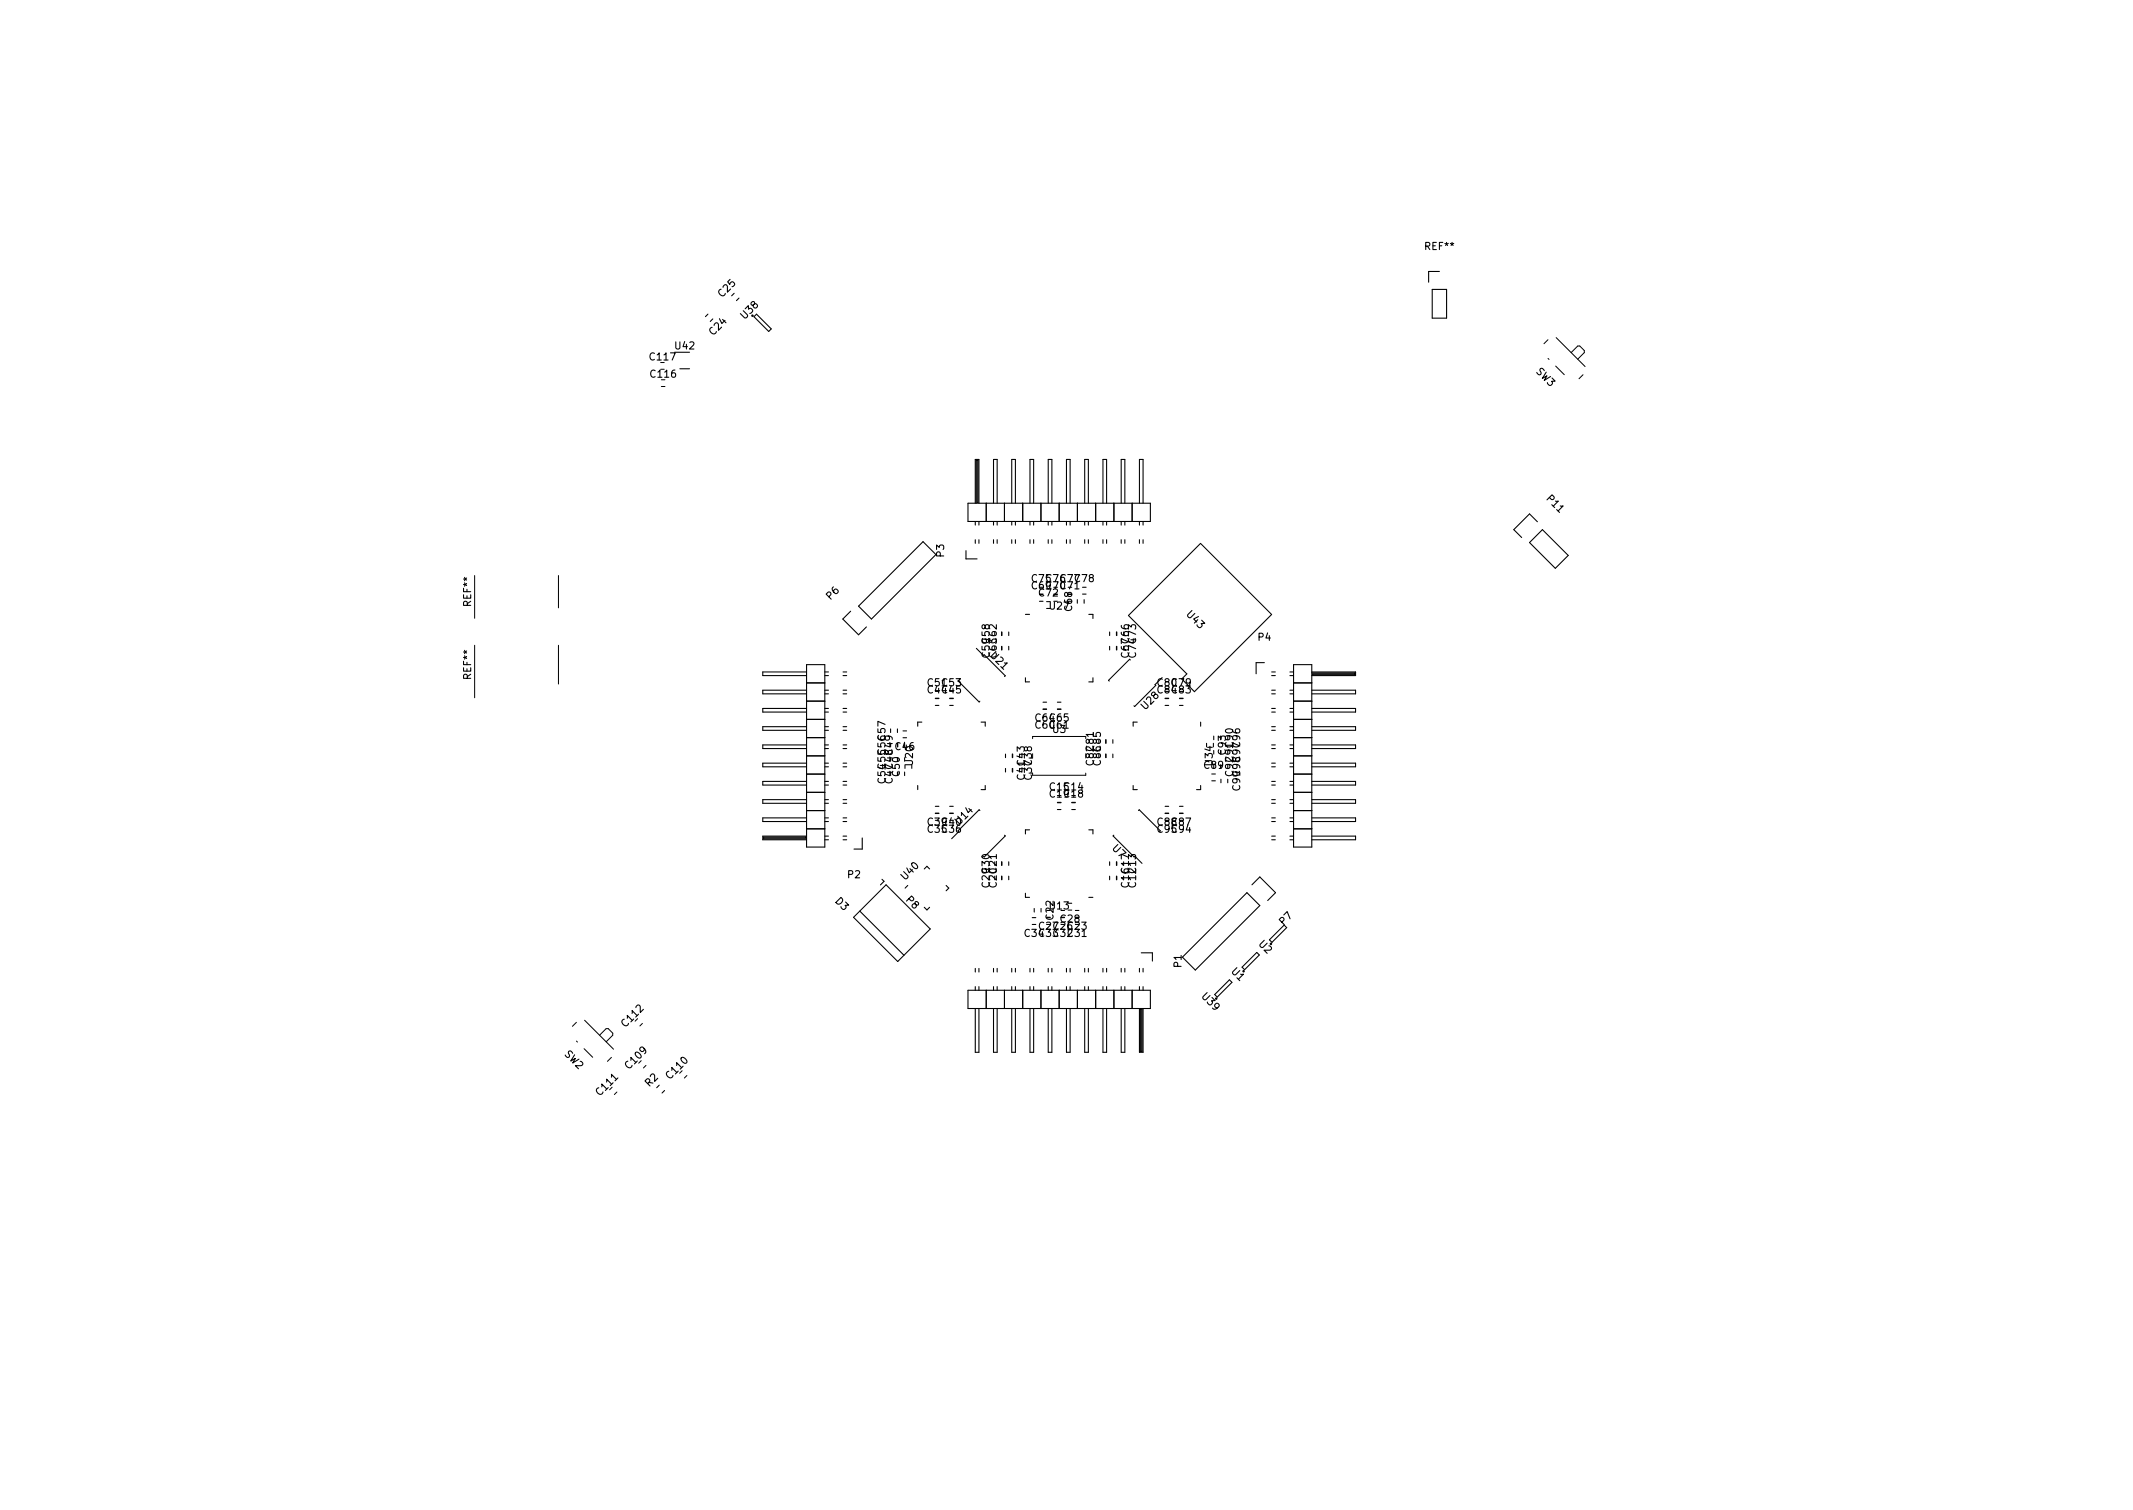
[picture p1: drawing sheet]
<svg xmlns="http://www.w3.org/2000/svg" width="297mm" height="210mm" viewBox="0 0 297 210" stroke-linecap="round" stroke-linejoin="round" font-family="sans-serif">
<defs><g id="words">
<g font-size="1.4">
<text x="198.5" y="34.8">REF**</text>
<text x="100.6" y="41.4" transform="rotate(-45 100.6 41.4)">C25</text>
<text x="99.4" y="46.7" transform="rotate(-45 99.4 46.7)">C24</text>
<text x="103.8" y="44.4" transform="rotate(-45 103.8 44.4)">U38</text>
<text x="90.6" y="50.2">C117</text>
<text x="90.7" y="52.6">C116</text>
<text x="94.1" y="48.6">U42</text>
<text x="213.8" y="51.8" transform="rotate(45 213.8 51.8)">SW3</text>
<text x="215.4" y="69.6" transform="rotate(45 215.4 69.6)">P11</text>
<text x="131.5" y="77.5" transform="rotate(-90 131.5 77.5)">P3</text>
<text x="115.7" y="83.5" transform="rotate(-45 115.7 83.5)">P6</text>
<text x="143.7" y="82">C69C70C71</text>
<text x="143.7" y="81">C75C76C77C78</text>
<text x="144.7" y="83">C72</text>
<text x="65.6" y="84.3" transform="rotate(-90 65.6 84.3)">REF**</text>
<text x="146.2" y="84.9">U27</text>
<text x="149.3" y="85" transform="rotate(-90 149.3 85)">C68</text>
<text x="165.2" y="85.7" transform="rotate(45 165.2 85.7)">U43</text>
<text x="175.2" y="89.2">P4</text>
<text x="65.6" y="94.5" transform="rotate(-90 65.6 94.5)">REF**</text>
<text x="129.2" y="95.5">C51C53</text>
<text x="137.8" y="91.5" transform="rotate(-90 137.8 91.5)">C59C58</text>
<text x="137.9" y="91.4" transform="rotate(45 137.9 91.4)">U21</text>
<text x="138.8" y="91.5" transform="rotate(-90 138.8 91.5)">C63C62</text>
<text x="157.2" y="91.5" transform="rotate(-90 157.2 91.5)">C67C66</text>
<text x="158.2" y="91.5" transform="rotate(-90 158.2 91.5)">C74C73</text>
<text x="161.2" y="95.5">C80C79</text>
<text x="129.2" y="96.5">C44C45</text>
<text x="144.2" y="101.4">C60C61</text>
<text x="144.2" y="100.4">C64C65</text>
<text x="159.6" y="98.8" transform="rotate(-45 159.6 98.8)">U28</text>
<text x="161.2" y="96.5">C84C83</text>
<text x="124.7" y="104.4">C46</text>
<text x="127.1" y="106.5" transform="rotate(-90 127.1 106.5)">U20</text>
<text x="146.6" y="102">U3</text>
<text x="152.3" y="106.5" transform="rotate(-90 152.3 106.5)">C82C81</text>
<text x="153.3" y="106.5" transform="rotate(-90 153.3 106.5)">C86C85</text>
<text x="167.7" y="107">C89</text>
<text x="168.9" y="106.5" transform="rotate(-90 168.9 106.5)">U34</text>
<text x="170.7" y="105" transform="rotate(-90 170.7 105)">C93</text>
<text x="123.3" y="109" transform="rotate(-90 123.3 109)">C54C55C56C57</text>
<text x="124.3" y="109" transform="rotate(-90 124.3 109)">C47C48C49</text>
<text x="125.3" y="108" transform="rotate(-90 125.3 108)">C50</text>
<text x="142.7" y="108.5" transform="rotate(-90 142.7 108.5)">C41C43</text>
<text x="143.7" y="108.5" transform="rotate(-90 143.7 108.5)">C37C38</text>
<text x="146.2" y="110">C15C14</text>
<text x="146.2" y="111">C19C18</text>
<text x="171.7" y="108" transform="rotate(-90 171.7 108)">C92C91C90</text>
<text x="172.7" y="110" transform="rotate(-90 172.7 110)">C99C98C97C96</text>
<text x="129.2" y="115.9">C35C36</text>
<text x="129.2" y="114.9">C39C40</text>
<text x="133.7" y="114.8" transform="rotate(-45 133.7 114.8)">U14</text>
<text x="154.8" y="118.2" transform="rotate(45 154.8 118.2)">U7</text>
<text x="161.2" y="114.9">C88C87</text>
<text x="161.2" y="115.9">C95C94</text>
<text x="116.3" y="125.6" transform="rotate(45 116.3 125.6)">D3</text>
<text x="118.1" y="122.3">P2</text>
<text x="126.1" y="125.4" transform="rotate(45 126.1 125.4)">P8</text>
<text x="126.1" y="122.5" transform="rotate(-45 126.1 122.5)">U40</text>
<text x="137.8" y="123.5" transform="rotate(-90 137.8 123.5)">C29C30</text>
<text x="138.8" y="123.5" transform="rotate(-90 138.8 123.5)">C20C21</text>
<text x="157.2" y="123.5" transform="rotate(-90 157.2 123.5)">C16C17</text>
<text x="158.2" y="123.5" transform="rotate(-90 158.2 123.5)">C12C13</text>
<text x="142.7" y="130.4">C34C33C32C31</text>
<text x="144.7" y="129.4">C27C26C23</text>
<text x="146.2" y="126.6">U13</text>
<text x="146.7" y="128" transform="rotate(-90 146.7 128)">C22</text>
<text x="147.7" y="128.4">C28</text>
<text x="175.2" y="131.6" transform="rotate(45 175.2 131.6)">U2</text>
<text x="178.8" y="128.9" transform="rotate(-45 178.8 128.9)">P7</text>
<text x="164.5" y="134.7" transform="rotate(-90 164.5 134.7)">P1</text>
<text x="171.4" y="135.4" transform="rotate(45 171.4 135.4)">U1</text>
<text x="87.2" y="143" transform="rotate(-45 87.2 143)">C112</text>
<text x="167.3" y="138.9" transform="rotate(45 167.3 138.9)">U39</text>
<text x="78.5" y="146.8" transform="rotate(45 78.5 146.8)">SW2</text>
<text x="87.7" y="148.8" transform="rotate(-45 87.7 148.8)">C109</text>
<text x="83.7" y="152.5" transform="rotate(-45 83.7 152.5)">C111</text>
<text x="90.5" y="151.4" transform="rotate(-45 90.5 151.4)">R2</text>
<text x="93.4" y="150.2" transform="rotate(-45 93.4 150.2)">C110</text>
</g>
</g></defs>
<g fill="none" stroke="#000" stroke-width=".15">
<path d="M200.4 37.8h-1.4v1.5M94.7 51.3h1.3M98.6 43.7l-.4 .4M105.4 43.7l2 2.1-.4 .4-2-2.1M199.4 40.3h2v4h-2zM128.5 75.4l1.8 1.8-8.9 9-1.8-1.8zM134.5 76.7v1.1h1.6M134.8 70.1h25.4v2.5h-25.4zM135.8 70.1v-6.1h.5v6.1M135.8 72.6v.5M135.8 75.1v.6M136.1 64.1v5.8h.1v-5.8h-.3v6"/>
<path d="M136.3 72.6v.5M136.3 75.1v.6M137.3 70.1v2.5M138.4 70.1v-6.1h.5v6.1M138.4 72.6v.5M138.4 75.1v.6M138.9 72.6v.5M138.9 75.1v.6M139.9 70.1v2.5M140.9 70.1v-6.1h.5v6.1M140.9 72.6v.5M140.9 75.1v.6"/>
<path d="M141.4 72.6v.5M141.4 75.1v.6M142.4 70.1v2.5M143.4 70.1v-6.1h.5v6.1M143.4 72.6v.5M143.4 75.1v.6M143.9 72.6v.5M143.9 75.1v.6M145 70.1v2.5M146 70.1v-6.1h.5v6.1M146 72.6v.5M146 75.1v.6"/>
<path d="M146.5 72.6v.5M146.5 75.1v.6M147.5 70.1v2.5M148.5 70.1v-6.1h.5v6.1M148.5 72.6v.5M148.5 75.1v.6M149 72.6v.5M149 75.1v.6M150 70.1v2.5M151.1 70.1v-6.1h.5v6.1M151.1 72.6v.5M151.1 75.1v.6"/>
<path d="M151.6 72.6v.5M151.6 75.1v.6M152.6 70.1v2.5M153.6 70.1v-6.1h.5v6.1M153.6 72.6v.5M153.6 75.1v.6M154.1 72.6v.5M154.1 75.1v.6M155.1 70.1v2.5M156.1 70.1v-6.1h.5v6.1M156.1 72.6v.5M156.1 75.1v.6"/>
<path d="M156.6 72.6v.5M156.6 75.1v.6M157.7 70.1v2.5M158.7 70.1v-6.1h.5v6.1M158.7 72.6v.5M158.7 75.1v.6M159.2 72.6v.5M159.2 75.1v.6M214.1 72.7l-1.1-1.1-2.2 2.1 1.1 1.1M214.8 73.7l3.6 3.6-1.8 1.8-3.6-3.6zM112.3 93.6h-6.1v.5h6.1M112.3 98.6h-6.1v.6h6.1"/>
<path d="M112.3 96.1h-6.1v.5h6.1M112.3 97.6h2.6M112.3 92.5h2.6v25.4h-2.6zM112.3 95.1h2.6M114.9 93.6h.5M114.9 94.1h.5M114.9 99.2h.5M114.9 98.6h.5M114.9 96.6h.5M114.9 96.1h.5M117.4 93.6h.5M117.4 94.1h.5"/>
<path d="M117.4 99.2h.5M117.4 98.6h.5M117.4 96.6h.5M117.4 96.1h.5M118.5 85.1l-1.1 1.1 2.2 2.2 1.1-1.1M130.2 97.3h.6M130.2 98.2h.6M130.2 97.2h.6M132.2 97.3h.6M132.2 98.2h.6M132.2 97.2h.6M133.4 94.8l3 2.9 .1-.1"/>
<path d="M136 90.3l1 1M137.1 91.2l2.9 2.9-.1 .1M139.5 88v.5M139.5 90v.5M140.5 88v.5M140.5 90v.5M142.8 94.4v.5h.6M142.8 85.5h.6M144.8 83.7h.4M145.2 98.8h.6M145.2 98.7h.6M145.2 97.8h.6"/>
<path d="M145.8 83.8h.4M145.8 84.7h.4M147.2 98.8h.6M147.2 98.7h.6M147.2 97.8h.6M150 83.5v.5M150.8 81.8h.4M150.8 82.7h.4M151 83.5v.5M151.6 85.5h.6v.6M152.2 94.4v.5h-.6M154.5 88v.5"/>
<path d="M154.5 90v.5M155.5 88v.5M155.5 90v.5M157.1 85.7l10.1-10 9.9 9.9-10.8 10.7-1.7-1.8 .7-.7zM157.3 91.8l-2.9 2.9 .1 .1M160.9 95.4l-2.9 3-.1-.1M162.3 97.3h.4M162.3 98.2h.4M162.3 97.2h.4M164.3 97.3h.4M164.3 98.2h.4M164.3 97.2h.4"/>
<path d="M176.1 92.3h-1.2v1.5M177.1 93.6h.5M177.1 94.1h.5M177.1 99.2h.5M177.1 98.6h.5M177.1 96.6h.5M177.1 96.1h.5M179.6 93.6h.5M179.6 94.1h.5M179.6 99.2h.5M179.6 98.6h.5M179.6 96.6h.5"/>
<path d="M179.6 96.1h.5M180.1 97.6h2.6M180.1 95.1h2.6M180.1 92.5h2.6v25.4h-2.6zM182.7 93.6h6.1v.5h-6.1M182.7 98.6h6.1v.6h-6.1M182.7 96.1h6.1v.5h-6.1M182.7 93.7h5.9v.2h-5.8v-.1h5.8M106.4 116.7h5.8v-.1h-5.8v.2h5.9M112.3 116.4h-6.1v.5h6.1M112.3 101.2h-6.1v.5h6.1M112.3 103.7h-6.1v.5h6.1"/>
<path d="M112.3 113.9h-6.1v.5h6.1M112.3 111.3h-6.1v.6h6.1M112.3 106.3h-6.1v.5h6.1M112.3 108.8h-6.1v.5h6.1M112.3 107.8h2.6M112.3 105.2h2.6M112.3 102.7h2.6M112.3 100.2h2.6M112.3 112.9h2.6M112.3 110.3h2.6M112.3 115.4h2.6M114.9 116.9h.5"/>
<path d="M114.9 116.4h.5M114.9 101.2h.5M114.9 101.7h.5M114.9 103.7h.5M114.9 104.2h.5M114.9 114.4h.5M114.9 113.9h.5M114.9 111.9h.5M114.9 111.3h.5M114.9 106.3h.5M114.9 106.8h.5M114.9 108.8h.5"/>
<path d="M114.9 109.3h.5M117.4 116.9h.5M117.4 116.4h.5M117.4 101.2h.5M117.4 101.7h.5M117.4 103.7h.5M117.4 104.2h.5M117.4 114.4h.5M117.4 113.9h.5M117.4 111.9h.5M117.4 111.3h.5M117.4 106.3h.5"/>
<path d="M117.4 106.8h.5M117.4 108.8h.5M117.4 109.3h.5M120.1 116.7v1.5h-1.2M124 101.5v.5M125 101.5v.5M125.8 102.7h.4M125.8 101.8h.4M126 107.5v.5M126 106.5v.5M127 106.5v.5M127.8 109.4v.5"/>
<path d="M128.4 100.5h-.6v.6M130.2 113.3h.6M130.2 113.2h.6M130.2 112.3h.6M132.2 113.3h.6M132.2 113.2h.6M132.2 112.3h.6M133.5 115.8l-1 1M136.5 112.9l-.1-.1-3 2.9M136.6 100.5h.6v.6M137.2 109.4v.5h-.6M139.5 120v.5"/>
<path d="M139.9 116.3l.1 .1-2.9 2.9M140 105v.5M140 107v.5M140.5 120v.5M141 105v.5M141 107v.5M143.4 115.5h-.6v.6M147.2 111.7h.6M147.2 111.8h.6M147.2 112.7h.6M149.2 111.7h.6M149.2 111.8h.6"/>
<path d="M149.2 112.7h.6M151.6 115.5h.6v.6M154 103v.5M154 105v.5M154.5 120v.5M155 103v.5M155 105v.5M155.1 116.3l-.1 .1 2.9 2.9M155.5 120v.5M157.8 109.4v.5h.6M158 119.2l1 1M158.4 100.5h-.6v.6"/>
<path d="M158.5 112.9l.1-.1 3 2.9M162.3 113.3h.4M162.3 113.2h.4M162.3 112.3h.4M164.3 113.3h.4M164.3 113.2h.4M164.3 112.3h.4M167.2 109.4v.5h-.6M167.2 100.5v.6M168 103.5v.5M168.7 107.8h.6M168.7 108.7h.6"/>
<path d="M169 103.5v.5M169 102.5v.5M170 108.5v.5M171 108.5v.5M177.1 116.9h.5M177.1 116.4h.5M177.1 101.2h.5M177.1 101.7h.5M177.1 103.7h.5M177.1 104.2h.5M177.1 114.4h.5M177.1 113.9h.5"/>
<path d="M177.1 111.9h.5M177.1 111.3h.5M177.1 106.3h.5M177.1 106.8h.5M177.1 108.8h.5M177.1 109.3h.5M179.6 116.9h.5M179.6 116.4h.5M179.6 101.2h.5M179.6 101.7h.5M179.6 103.7h.5M179.6 104.2h.5"/>
<path d="M179.6 114.4h.5M179.6 113.9h.5M179.6 111.9h.5M179.6 111.3h.5M179.6 106.3h.5M179.6 106.8h.5M179.6 108.8h.5M179.6 109.3h.5M180.1 107.8h2.6M180.1 105.2h2.6M180.1 102.7h2.6M180.1 100.2h2.6"/>
<path d="M180.1 112.9h2.6M180.1 110.3h2.6M180.1 115.4h2.6M182.7 116.4h6.1v.5h-6.1M182.7 101.2h6.1v.5h-6.1M182.7 103.7h6.1v.5h-6.1M182.7 113.9h6.1v.5h-6.1M182.7 111.3h6.1v.6h-6.1M182.7 106.3h6.1v.5h-6.1M182.7 108.8h6.1v.5h-6.1M118.9 127.7l4.5-4.5 6.1 6.2-4.5 4.5zM119.7 126.9l6.2 6.1"/>
<path d="M122.8 122.4l.3 .3-.5 .5M126.4 123.3l-.4 .4M128.7 121l.4-.4 .4 .4M128.7 126.3l.4 .4 .4-.4M131.8 123.3l.3 .4-.3 .3M134.8 137.9h25.4v2.5h-25.4zM135.8 134.8v.5M135.8 137.4v.5M136.3 134.8v.5M136.3 137.4v.5M137.3 137.9v2.5M138.4 134.8v.5"/>
<path d="M138.4 137.4v.5M138.9 134.8v.5M138.9 137.4v.5M139.5 122v.5M139.9 137.9v2.5M140.5 122v.5M140.9 134.8v.5M140.9 137.4v.5M141.4 134.8v.5M141.4 137.4v.5M142.4 137.9v2.5M142.8 124.4v.5h.6"/>
<path d="M143.4 134.8v.5M143.4 137.4v.5M143.8 128.7h.4M143.8 127.8h.4M143.9 134.8v.5M143.9 137.4v.5M144 126.5v.5M145 137.9v2.5M145 126.5v.5M146 134.8v.5M146 137.4v.5M146.5 134.8v.5"/>
<path d="M146.5 137.4v.5M147.5 137.9v2.5M148.5 134.8v.5M148.5 137.4v.5M148.8 126.7h.4M148.8 125.8h.4M149 134.8v.5M149 137.4v.5M149.8 126.8h.4M150 137.9v2.5M151.1 134.8v.5M151.1 137.4v.5"/>
<path d="M151.6 134.8v.5M151.6 137.4v.5M151.6 124.9h.6M152.6 137.9v2.5M153.6 134.8v.5M153.6 137.4v.5M154.1 134.8v.5M154.1 137.4v.5M154.5 122v.5M155.1 137.9v2.5M155.5 122v.5M156.1 134.8v.5"/>
<path d="M156.1 137.4v.5M156.6 134.8v.5M156.6 137.4v.5M157.7 137.9v2.5M158.7 134.8v.5M158.7 137.4v.5M158.9 132.7h1.6v1.1M159.2 134.8v.5M159.2 137.4v.5M164.7 133.3l8.9-9 1.8 1.8-8.9 9zM171.2 136.4l-2 2.1M171.6 136.8l-2.1 2"/>
<path d="M174.3 123.2l1.1-1.1 2.2 2.2-1.1 1.1M175 132.6l-2 2.1M175.4 133l-2.1 2M178.8 128.8l-2 2.1M179.2 129.2l-2.1 2M92.5 151.8l-.3 .4M135.8 140.4v6.1h.5v-6.1M138.4 140.4v6.1h.5v-6.1M140.9 140.4v6.1h.5v-6.1M143.4 140.4v6.1h.5v-6.1M146 140.4v6.1h.5v-6.1M148.5 140.4v6.1h.5v-6.1"/>
<path d="M151.1 140.4v6.1h.5v-6.1M153.6 140.4v6.1h.5v-6.1M156.1 140.4v6.1h.5v-6.1M158.7 140.4v6.1h.5v-6.1M159.1 140.4v6h-.3v-5.8h.1v5.8"/>
</g>
<g fill="none" stroke="#000" stroke-width=".14">
<path d="M92.1 53.8h.5M215.6 47.3l-.6 .6M215.6 49.9l.1 .2M216.6 51l1.2 1.2M216.7 47l4 4M218.8 49.1l.9-.9h.3l.6 .6v.3l-.9 .9M220.4 52.2l-.5 .5M66.1 80.1v6M66.1 89.8v7.4M77.8 80.1v4.5M77.8 89.8v5.4M151.2 102.5h-7.4v.3"/>
<path d="M151.2 107.6v.3h-7.4M80.3 142.3l-.6 .6M80.3 145l.1 .1M81.3 146l1.2 1.2M81.4 142.1l4 4M83.5 144.1l.9-.9h.3l.6 .7v.3l-.9 .9M85.1 147.2l-.5 .6"/>
</g>
<use href="#words"/>
</svg>
